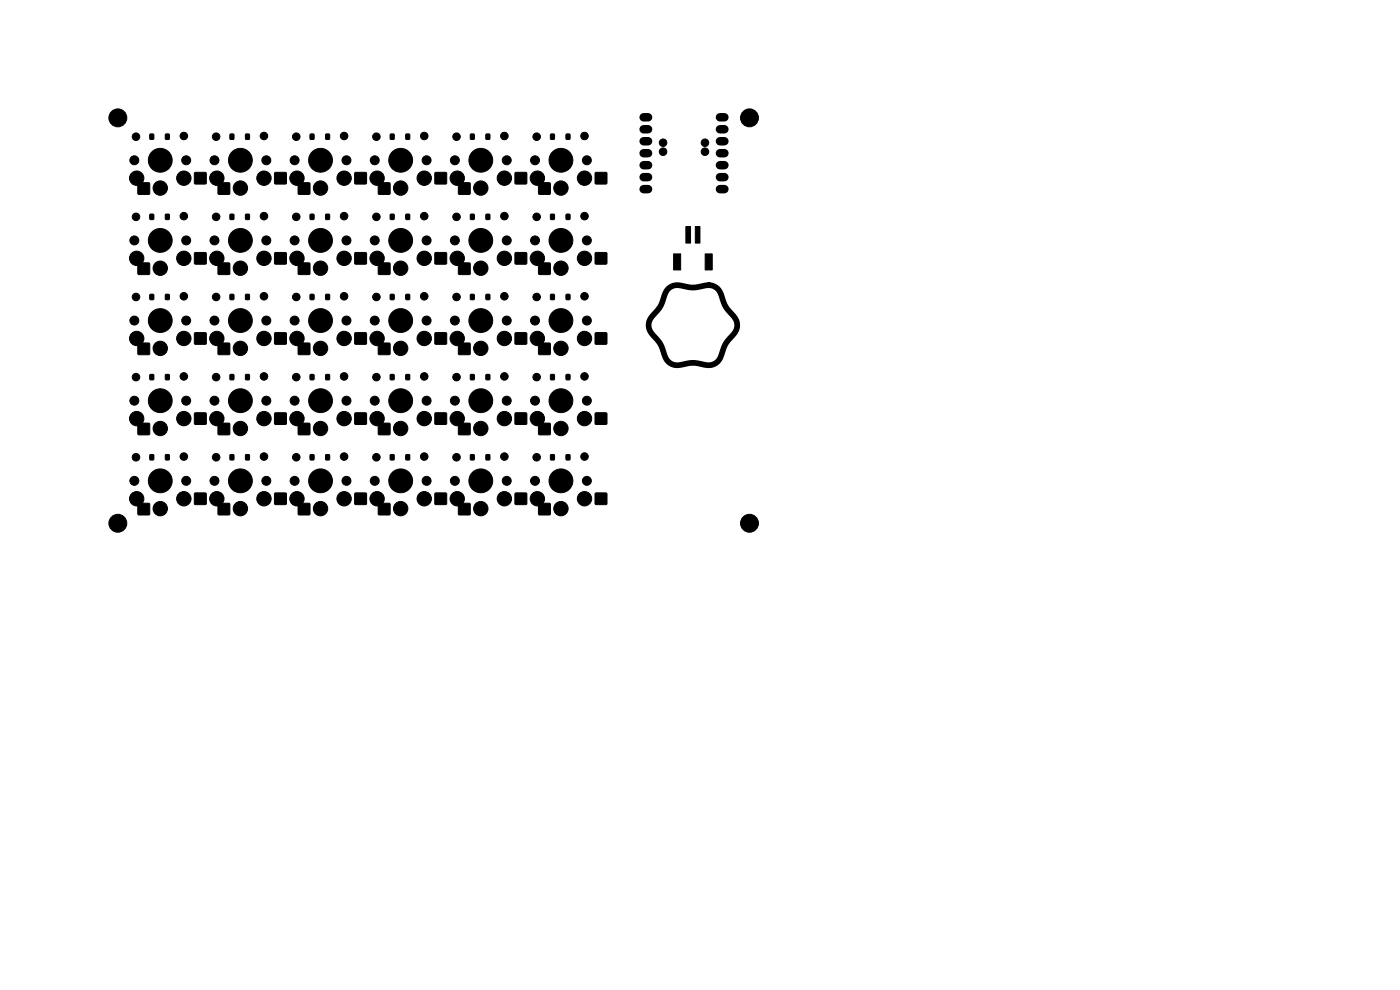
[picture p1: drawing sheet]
<svg xmlns="http://www.w3.org/2000/svg" width="297mm" height="210mm" viewBox="0 0 297 210" stroke-linecap="round" stroke-linejoin="round" font-family="sans-serif">
<path d="M141.8 61.2a2.85 2.85 0 0 1 2.8-.6l2.4 .4 2.4-.4a2.85 2.85 0 0 1 3.6 2.1l.9 2.3 1.6 1.9a2.85 2.85 0 0 1 0 4.2l-1.6 1.9-.9 2.3a2.85 2.85 0 0 1-3.6 2.1l-2.4-.4-2.4 .4a2.85 2.85 0 0 1-3.6-2.1l-.9-2.3-1.6-1.9a2.85 2.85 0 0 1 0-4.2l1.6-1.9 1.1-2.9z" fill="none" stroke="#000" stroke-width="1.2"/>
<g fill="#000" stroke="#000" stroke-width=".21">
<path d="M31.8 28.5h.8v1h-.8zM35.1 28.5h.8v1h-.8zM41.3 36.6h2.4v2.4h-2.4zM48.8 28.5h.8v1h-.8zM52.1 28.5h.8v1h-.8zM58.3 36.6h2.4v2.4h-2.4zM65.8 28.5h.8v1h-.8zM69.1 28.5h.8v1h-.8zM75.3 36.6h2.4v2.4h-2.4zM82.8 28.5h.8v1h-.8zM86.1 28.5h.8v1h-.8zM92.3 36.6h2.4v2.4h-2.4z"/>
<path d="M99.8 28.5h.8v1h-.8zM103.1 28.5h.8v1h-.8zM109.3 36.6h2.4v2.4h-2.4zM116.8 28.5h.8v1h-.8zM120.1 28.5h.8v1h-.8zM126.3 36.6h2.4v2.4h-2.4zM29.3 55.8h2.4v2.4h-2.4zM29.3 38.8h2.4v2.4h-2.4zM31.8 45.5h.8v1h-.8zM35.1 45.5h.8v1h-.8zM41.3 53.6h2.4v2.4h-2.4zM46.3 38.8h2.4v2.4h-2.4z"/>
<path d="M46.3 55.8h2.4v2.4h-2.4zM48.8 45.5h.8v1h-.8zM52.1 45.5h.8v1h-.8zM58.3 53.6h2.4v2.4h-2.4zM63.3 55.8h2.4v2.4h-2.4zM63.3 38.8h2.4v2.4h-2.4zM65.8 45.5h.8v1h-.8zM69.1 45.5h.8v1h-.8zM75.3 53.6h2.4v2.4h-2.4zM80.3 55.8h2.4v2.4h-2.4zM80.3 38.8h2.4v2.4h-2.4zM82.8 45.5h.8v1h-.8z"/>
<path d="M86.1 45.5h.8v1h-.8zM92.3 53.6h2.4v2.4h-2.4zM97.3 38.8h2.4v2.4h-2.4zM97.3 55.8h2.4v2.4h-2.4zM99.8 45.5h.8v1h-.8zM103.1 45.5h.8v1h-.8zM109.3 53.6h2.4v2.4h-2.4zM114.3 55.8h2.4v2.4h-2.4zM114.3 38.8h2.4v2.4h-2.4zM116.8 45.5h.8v1h-.8zM120.1 45.5h.8v1h-.8zM126.3 53.6h2.4v2.4h-2.4z"/>
<path d="M142.9 53.9h1.5v3.4h-1.5zM145.5 48.1h1v3.5h-1zM147.5 48.1h1v3.5h-1zM149.6 53.9h1.5v3.4h-1.5zM29.3 72.8h2.4v2.4h-2.4zM31.8 62.5h.8v1h-.8zM35.1 62.5h.8v1h-.8zM41.3 70.6h2.4v2.4h-2.4zM46.3 72.8h2.4v2.4h-2.4zM48.8 62.5h.8v1h-.8zM52.1 62.5h.8v1h-.8zM58.3 70.6h2.4v2.4h-2.4z"/>
<path d="M63.3 72.8h2.4v2.4h-2.4zM65.8 62.5h.8v1h-.8zM69.1 62.5h.8v1h-.8zM75.3 70.6h2.4v2.4h-2.4zM80.3 72.8h2.4v2.4h-2.4zM82.8 62.5h.8v1h-.8zM86.1 62.5h.8v1h-.8zM92.3 70.6h2.4v2.4h-2.4zM97.3 72.8h2.4v2.4h-2.4zM99.8 62.5h.8v1h-.8zM103.1 62.5h.8v1h-.8zM109.3 70.6h2.4v2.4h-2.4z"/>
<path d="M114.3 72.8h2.4v2.4h-2.4zM116.8 62.5h.8v1h-.8zM120.1 62.5h.8v1h-.8zM126.3 70.6h2.4v2.4h-2.4zM29.3 89.8h2.4v2.4h-2.4zM31.8 79.5h.8v1h-.8zM31.8 96.5h.8v1h-.8zM35.1 79.5h.8v1h-.8zM35.1 96.5h.8v1h-.8zM41.3 87.6h2.4v2.4h-2.4zM46.3 89.8h2.4v2.4h-2.4zM48.8 96.5h.8v1h-.8z"/>
<path d="M48.8 79.5h.8v1h-.8zM52.1 96.5h.8v1h-.8zM52.1 79.5h.8v1h-.8zM58.3 87.6h2.4v2.4h-2.4zM63.3 89.8h2.4v2.4h-2.4zM65.8 96.5h.8v1h-.8zM65.8 79.5h.8v1h-.8zM69.1 96.5h.8v1h-.8zM69.1 79.5h.8v1h-.8zM75.3 87.6h2.4v2.4h-2.4zM80.3 89.8h2.4v2.4h-2.4zM82.8 79.5h.8v1h-.8z"/>
<path d="M82.8 96.5h.8v1h-.8zM86.1 79.5h.8v1h-.8zM86.1 96.5h.8v1h-.8zM92.3 87.6h2.4v2.4h-2.4zM97.3 89.8h2.4v2.4h-2.4zM99.8 96.5h.8v1h-.8zM99.8 79.5h.8v1h-.8zM103.1 96.5h.8v1h-.8zM103.1 79.5h.8v1h-.8zM109.3 87.6h2.4v2.4h-2.4zM114.3 89.8h2.4v2.4h-2.4zM116.8 79.5h.8v1h-.8z"/>
<path d="M116.8 96.5h.8v1h-.8zM120.1 79.5h.8v1h-.8zM120.1 96.5h.8v1h-.8zM126.3 87.6h2.4v2.4h-2.4zM29.3 106.8h2.4v2.4h-2.4zM41.3 104.6h2.4v2.4h-2.4zM46.3 106.8h2.4v2.4h-2.4zM58.3 104.6h2.4v2.4h-2.4zM63.3 106.8h2.4v2.4h-2.4zM75.3 104.6h2.4v2.4h-2.4zM80.3 106.8h2.4v2.4h-2.4zM92.3 104.6h2.4v2.4h-2.4z"/>
<path d="M97.3 106.8h2.4v2.4h-2.4zM109.3 104.6h2.4v2.4h-2.4zM114.3 106.8h2.4v2.4h-2.4zM126.3 104.6h2.4v2.4h-2.4z"/>
<circle cx="25" cy="25" r="1.9"/>
<circle cx="28.5" cy="34" r=".95"/>
<circle cx="28.8" cy="29" r=".8"/>
<circle cx="29" cy="37.8" r="1.52"/>
<circle cx="34" cy="34" r="2.52"/>
<circle cx="34" cy="39.9" r="1.52"/>
<circle cx="39" cy="37.8" r="1.52"/>
<circle cx="39" cy="28.8" r=".8"/>
<circle cx="39.5" cy="34" r=".95"/>
<circle cx="45.5" cy="34" r=".95"/>
<circle cx="45.8" cy="29" r=".8"/>
<circle cx="46" cy="37.8" r="1.52"/>
<circle cx="51" cy="34" r="2.52"/>
<circle cx="51" cy="39.9" r="1.52"/>
<circle cx="56" cy="28.8" r=".8"/>
<circle cx="56" cy="37.8" r="1.52"/>
<circle cx="56.5" cy="34" r=".95"/>
<circle cx="62.5" cy="34" r=".95"/>
<circle cx="62.8" cy="29" r=".8"/>
<circle cx="63" cy="37.8" r="1.52"/>
<circle cx="68" cy="34" r="2.52"/>
<circle cx="68" cy="39.9" r="1.52"/>
<circle cx="73" cy="28.8" r=".8"/>
<circle cx="73" cy="37.8" r="1.52"/>
<circle cx="73.5" cy="34" r=".95"/>
<circle cx="79.5" cy="34" r=".95"/>
<circle cx="79.8" cy="29" r=".8"/>
<circle cx="80" cy="37.8" r="1.53"/>
<circle cx="85" cy="34" r="2.52"/>
<circle cx="85" cy="39.9" r="1.52"/>
<circle cx="90" cy="28.8" r=".8"/>
<circle cx="90" cy="37.8" r="1.53"/>
<circle cx="90.5" cy="34" r=".95"/>
<circle cx="96.5" cy="34" r=".95"/>
<circle cx="96.8" cy="29" r=".8"/>
<circle cx="97" cy="37.8" r="1.52"/>
<circle cx="102" cy="34" r="2.52"/>
<circle cx="102" cy="39.9" r="1.52"/>
<circle cx="107" cy="28.8" r=".8"/>
<circle cx="107" cy="37.8" r="1.52"/>
<circle cx="107.5" cy="34" r=".95"/>
<circle cx="113.5" cy="34" r=".95"/>
<circle cx="113.8" cy="29" r=".8"/>
<circle cx="114" cy="37.8" r="1.52"/>
<circle cx="119" cy="34" r="2.52"/>
<circle cx="119" cy="39.9" r="1.52"/>
<circle cx="124" cy="28.8" r=".8"/>
<circle cx="124" cy="37.8" r="1.52"/>
<circle cx="124.5" cy="34" r=".95"/>
<circle cx="140.7" cy="30.3" r=".8"/>
<circle cx="140.7" cy="32.2" r=".8"/>
<circle cx="149.6" cy="30.3" r=".8"/>
<circle cx="149.6" cy="32.2" r=".8"/>
<circle cx="159" cy="25" r="1.9"/>
<circle cx="28.5" cy="51" r=".95"/>
<circle cx="28.8" cy="46" r=".8"/>
<circle cx="29" cy="54.8" r="1.53"/>
<circle cx="34" cy="51" r="2.52"/>
<circle cx="34" cy="56.9" r="1.53"/>
<circle cx="39" cy="54.8" r="1.53"/>
<circle cx="39" cy="45.8" r=".8"/>
<circle cx="39.5" cy="51" r=".95"/>
<circle cx="45.5" cy="51" r=".95"/>
<circle cx="45.8" cy="46" r=".8"/>
<circle cx="46" cy="54.8" r="1.53"/>
<circle cx="51" cy="51" r="2.52"/>
<circle cx="51" cy="56.9" r="1.53"/>
<circle cx="56" cy="45.8" r=".8"/>
<circle cx="56" cy="54.8" r="1.52"/>
<circle cx="56.5" cy="51" r=".95"/>
<circle cx="62.5" cy="51" r=".95"/>
<circle cx="62.8" cy="46" r=".8"/>
<circle cx="63" cy="54.8" r="1.52"/>
<circle cx="68" cy="51" r="2.52"/>
<circle cx="68" cy="56.9" r="1.52"/>
<circle cx="73" cy="45.8" r=".8"/>
<circle cx="73" cy="54.8" r="1.52"/>
<circle cx="73.5" cy="51" r=".95"/>
<circle cx="79.5" cy="51" r=".95"/>
<circle cx="79.8" cy="46" r=".8"/>
<circle cx="80" cy="54.8" r="1.53"/>
<circle cx="85" cy="51" r="2.52"/>
<circle cx="85" cy="56.9" r="1.53"/>
<circle cx="90" cy="45.8" r=".8"/>
<circle cx="90" cy="54.8" r="1.53"/>
<circle cx="90.5" cy="51" r=".95"/>
<circle cx="96.5" cy="51" r=".95"/>
<circle cx="96.8" cy="46" r=".8"/>
<circle cx="97" cy="54.8" r="1.53"/>
<circle cx="102" cy="51" r="2.52"/>
<circle cx="102" cy="56.9" r="1.53"/>
<circle cx="107" cy="45.8" r=".8"/>
<circle cx="107" cy="54.8" r="1.53"/>
<circle cx="107.5" cy="51" r=".95"/>
<circle cx="113.5" cy="51" r=".95"/>
<circle cx="113.8" cy="46" r=".8"/>
<circle cx="114" cy="54.8" r="1.53"/>
<circle cx="119" cy="51" r="2.52"/>
<circle cx="119" cy="56.9" r="1.53"/>
<circle cx="124" cy="45.8" r=".8"/>
<circle cx="124" cy="54.8" r="1.53"/>
<circle cx="124.5" cy="51" r=".95"/>
<circle cx="28.5" cy="68" r=".95"/>
<circle cx="28.8" cy="63" r=".8"/>
<circle cx="28.8" cy="80" r=".8"/>
<circle cx="29" cy="71.8" r="1.53"/>
<circle cx="34" cy="68" r="2.52"/>
<circle cx="34" cy="73.9" r="1.52"/>
<circle cx="39" cy="71.8" r="1.53"/>
<circle cx="39" cy="62.8" r=".8"/>
<circle cx="39" cy="79.8" r=".8"/>
<circle cx="39.5" cy="68" r=".95"/>
<circle cx="45.5" cy="68" r=".95"/>
<circle cx="45.8" cy="63" r=".8"/>
<circle cx="45.8" cy="80" r=".8"/>
<circle cx="46" cy="71.8" r="1.53"/>
<circle cx="51" cy="68" r="2.52"/>
<circle cx="51" cy="73.9" r="1.52"/>
<circle cx="56" cy="62.8" r=".8"/>
<circle cx="56" cy="79.8" r=".8"/>
<circle cx="56" cy="71.8" r="1.52"/>
<circle cx="56.5" cy="68" r=".95"/>
<circle cx="62.5" cy="68" r=".95"/>
<circle cx="62.8" cy="63" r=".8"/>
<circle cx="62.8" cy="80" r=".8"/>
<circle cx="63" cy="71.8" r="1.52"/>
<circle cx="68" cy="68" r="2.52"/>
<circle cx="68" cy="73.9" r="1.52"/>
<circle cx="73" cy="62.8" r=".8"/>
<circle cx="73" cy="79.8" r=".8"/>
<circle cx="73" cy="71.8" r="1.52"/>
<circle cx="73.5" cy="68" r=".95"/>
<circle cx="79.5" cy="68" r=".95"/>
<circle cx="79.8" cy="63" r=".8"/>
<circle cx="79.8" cy="80" r=".8"/>
<circle cx="80" cy="71.8" r="1.53"/>
<circle cx="85" cy="68" r="2.52"/>
<circle cx="85" cy="73.9" r="1.53"/>
<circle cx="90" cy="62.8" r=".8"/>
<circle cx="90" cy="79.8" r=".8"/>
<circle cx="90" cy="71.8" r="1.53"/>
<circle cx="90.5" cy="68" r=".95"/>
<circle cx="96.5" cy="68" r=".95"/>
<circle cx="96.8" cy="63" r=".8"/>
<circle cx="96.9" cy="80" r=".8"/>
<circle cx="97" cy="71.8" r="1.53"/>
<circle cx="102" cy="68" r="2.52"/>
<circle cx="102" cy="73.9" r="1.52"/>
<circle cx="107" cy="62.8" r=".8"/>
<circle cx="107" cy="79.8" r=".8"/>
<circle cx="107" cy="71.8" r="1.53"/>
<circle cx="107.5" cy="68" r=".95"/>
<circle cx="113.5" cy="68" r=".95"/>
<circle cx="113.8" cy="63" r=".8"/>
<circle cx="113.8" cy="80" r=".8"/>
<circle cx="114" cy="71.8" r="1.53"/>
<circle cx="119" cy="68" r="2.52"/>
<circle cx="119" cy="73.9" r="1.52"/>
<circle cx="124" cy="62.8" r=".8"/>
<circle cx="124" cy="79.8" r=".8"/>
<circle cx="124" cy="71.8" r="1.53"/>
<circle cx="124.5" cy="68" r=".95"/>
<circle cx="28.5" cy="85" r=".95"/>
<circle cx="28.8" cy="97" r=".8"/>
<circle cx="29" cy="88.8" r="1.53"/>
<circle cx="34" cy="85" r="2.52"/>
<circle cx="34" cy="90.9" r="1.53"/>
<circle cx="39" cy="88.8" r="1.53"/>
<circle cx="39" cy="96.8" r=".8"/>
<circle cx="39.5" cy="85" r=".95"/>
<circle cx="45.5" cy="85" r=".95"/>
<circle cx="45.8" cy="97" r=".8"/>
<circle cx="46" cy="88.8" r="1.53"/>
<circle cx="51" cy="85" r="2.52"/>
<circle cx="51" cy="90.9" r="1.53"/>
<circle cx="56" cy="96.8" r=".8"/>
<circle cx="56" cy="88.8" r="1.52"/>
<circle cx="56.5" cy="85" r=".95"/>
<circle cx="62.5" cy="85" r=".95"/>
<circle cx="62.8" cy="97" r=".8"/>
<circle cx="63" cy="88.8" r="1.52"/>
<circle cx="68" cy="85" r="2.52"/>
<circle cx="68" cy="90.9" r="1.52"/>
<circle cx="73" cy="96.8" r=".8"/>
<circle cx="73" cy="88.8" r="1.52"/>
<circle cx="73.5" cy="85" r=".95"/>
<circle cx="79.5" cy="85" r=".95"/>
<circle cx="79.8" cy="97" r=".8"/>
<circle cx="80" cy="88.8" r="1.53"/>
<circle cx="85" cy="85" r="2.52"/>
<circle cx="85" cy="90.9" r="1.53"/>
<circle cx="90" cy="96.8" r=".8"/>
<circle cx="90" cy="88.8" r="1.53"/>
<circle cx="90.5" cy="85" r=".95"/>
<circle cx="96.5" cy="85" r=".95"/>
<circle cx="96.9" cy="97" r=".8"/>
<circle cx="97" cy="88.8" r="1.53"/>
<circle cx="102" cy="85" r="2.52"/>
<circle cx="102" cy="90.9" r="1.52"/>
<circle cx="107" cy="96.8" r=".8"/>
<circle cx="107" cy="88.8" r="1.53"/>
<circle cx="107.5" cy="85" r=".95"/>
<circle cx="113.5" cy="85" r=".95"/>
<circle cx="113.8" cy="97" r=".8"/>
<circle cx="114" cy="88.8" r="1.53"/>
<circle cx="119" cy="85" r="2.52"/>
<circle cx="119" cy="90.9" r="1.53"/>
<circle cx="124" cy="96.8" r=".8"/>
<circle cx="124" cy="88.8" r="1.53"/>
<circle cx="124.5" cy="85" r=".95"/>
<circle cx="25" cy="111" r="1.9"/>
<circle cx="28.5" cy="102" r=".95"/>
<circle cx="29" cy="105.8" r="1.52"/>
<circle cx="34" cy="102" r="2.52"/>
<circle cx="34" cy="107.9" r="1.53"/>
<circle cx="39" cy="105.8" r="1.52"/>
<circle cx="39.5" cy="102" r=".95"/>
<circle cx="45.5" cy="102" r=".95"/>
<circle cx="46" cy="105.8" r="1.52"/>
<circle cx="51" cy="102" r="2.52"/>
<circle cx="51" cy="107.9" r="1.53"/>
<circle cx="56" cy="105.8" r="1.52"/>
<circle cx="56.5" cy="102" r=".95"/>
<circle cx="62.5" cy="102" r=".95"/>
<circle cx="63" cy="105.8" r="1.52"/>
<circle cx="68" cy="102" r="2.52"/>
<circle cx="68" cy="107.9" r="1.52"/>
<circle cx="73" cy="105.8" r="1.52"/>
<circle cx="73.5" cy="102" r=".95"/>
<circle cx="79.5" cy="102" r=".95"/>
<circle cx="80" cy="105.8" r="1.52"/>
<circle cx="85" cy="102" r="2.52"/>
<circle cx="85" cy="107.9" r="1.53"/>
<circle cx="90" cy="105.8" r="1.52"/>
<circle cx="90.5" cy="102" r=".95"/>
<circle cx="96.5" cy="102" r=".95"/>
<circle cx="97" cy="105.8" r="1.52"/>
<circle cx="102" cy="102" r="2.52"/>
<circle cx="102" cy="107.9" r="1.53"/>
<circle cx="107" cy="105.8" r="1.52"/>
<circle cx="107.5" cy="102" r=".95"/>
<circle cx="113.5" cy="102" r=".95"/>
<circle cx="114" cy="105.8" r="1.52"/>
<circle cx="119" cy="102" r="2.52"/>
<circle cx="119" cy="107.9" r="1.53"/>
<circle cx="124" cy="105.8" r="1.52"/>
<circle cx="124.5" cy="102" r=".95"/>
<circle cx="159" cy="111" r="1.9"/>
</g>
<g fill="none" stroke="#000" stroke-width="1.8">
<path d="M136.5 24.9h1M136.5 27.4h1M136.5 30h1M136.5 32.5h1M136.5 35h1M136.5 37.6h1M152.7 24.9h1M152.7 27.4h1M152.7 30h1M152.7 32.5h1M152.7 35h1M152.7 37.6h1"/>
<path d="M136.5 40.1h1M152.7 40.1h1"/>
</g>
</svg>
